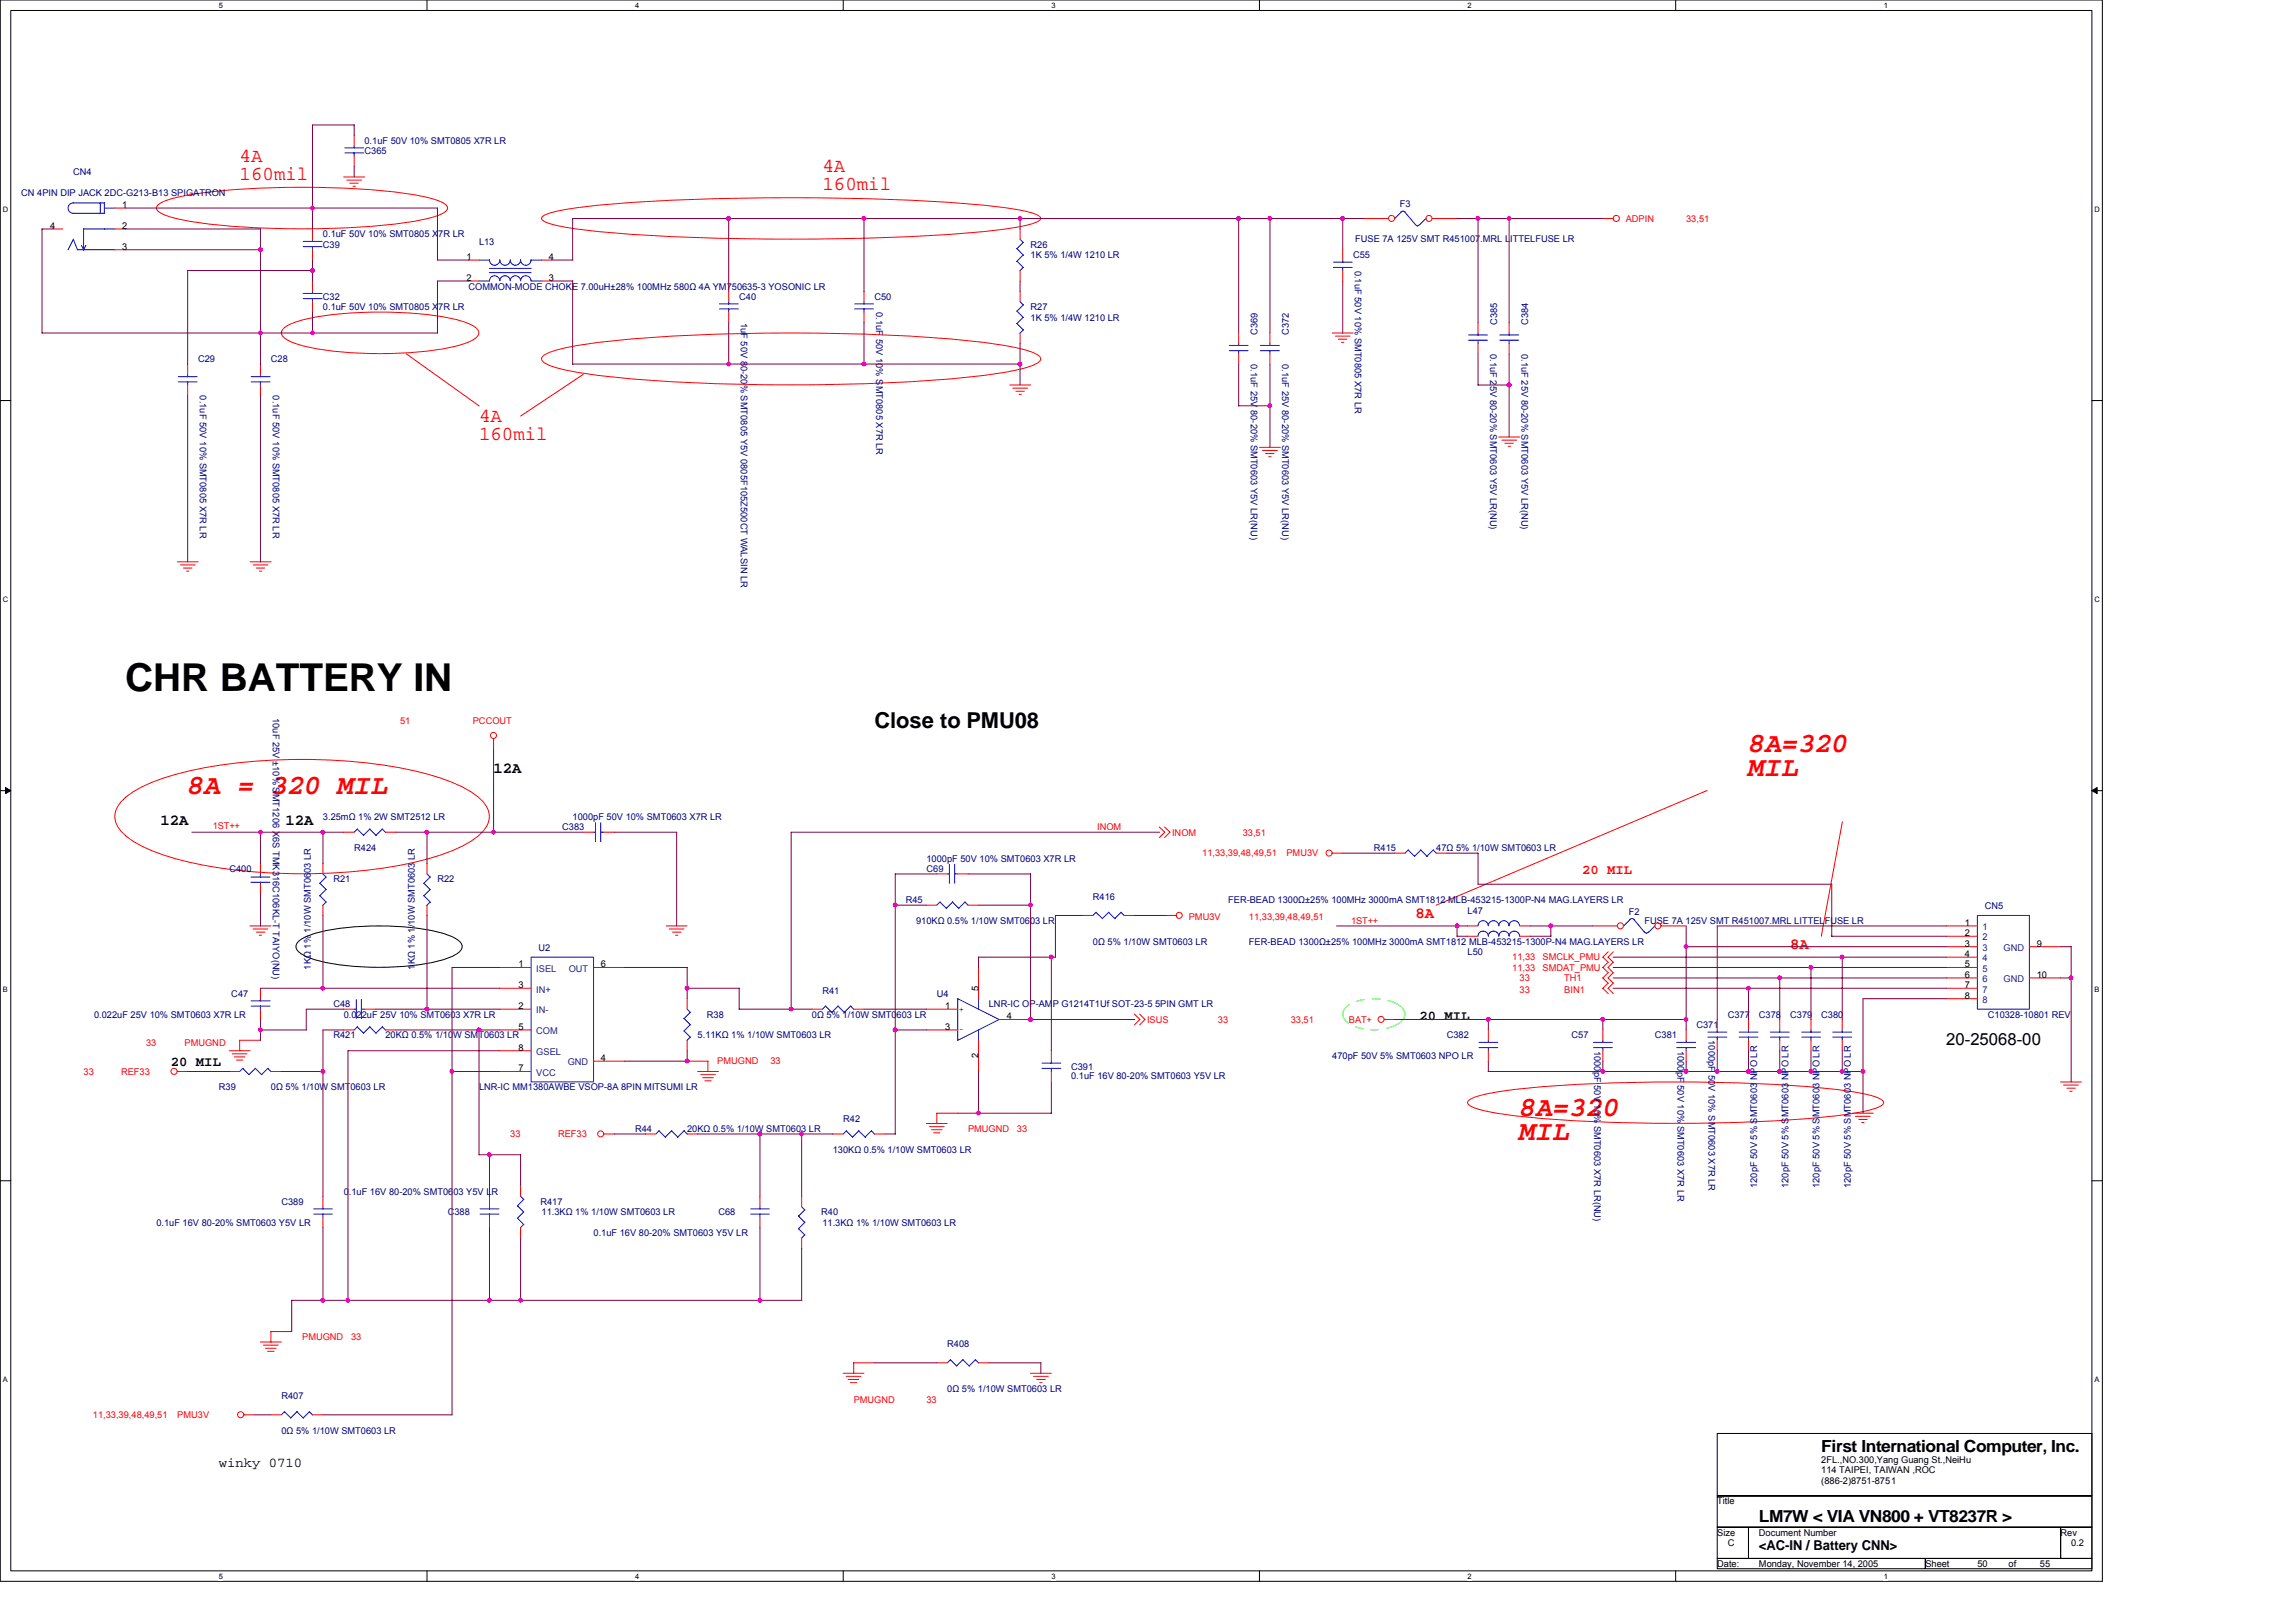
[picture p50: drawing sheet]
<svg xmlns="http://www.w3.org/2000/svg" width="297mm" height="210mm" viewBox="0 0 297 210" stroke-linecap="round" stroke-linejoin="round" font-family="sans-serif">
<defs><g id="words">
<text font-size="5" x="16.2" y="89.4">CHR BATTERY IN</text>
<g font-size="3.6" fill="#f00">
<text x="226.2" y="97.3">8A=320</text>
<text x="226.2" y="100.4">MIL</text>
<text x="24.3" y="102.7">8A = 320 MIL</text>
<text x="196.6" y="144.4">8A=320</text>
<text x="196.6" y="147.5">MIL</text>
</g>
<text font-size="2.8" x="113.1" y="94.2">Close to PMU08</text>
<g font-size="2.6" fill="#f00">
<text x="31" y="20.9">4A</text>
<text x="31" y="23.3">160mil</text>
<text x="106.4" y="22.2">4A</text>
<text x="106.4" y="24.6">160mil</text>
<text x="62" y="54.6">4A</text>
<text x="62" y="56.9">160mil</text>
</g>
<g font-size="2.2">
<text x="251.8" y="135.2">20-25068-00</text>
<text x="235.6" y="187.9">First International Computer, Inc.</text>
<text x="227.6" y="197">LM7W &lt; VIA VN800 + VT8237R &gt;</text>
</g>
<g font-size="2">
<text x="63.9" y="100">12A</text>
<text x="20.8" y="106.7">12A</text>
<text x="36.9" y="106.7">12A</text>
</g>
<g font-size="2" fill="#f00">
<text x="183.1" y="118.8">8A</text>
<text x="231.6" y="122.9">8A</text>
</g>
<text font-size="1.8" fill="#f00" x="204.7" y="113.2">20 MIL</text>
<g font-size="1.8">
<text x="22.1" y="137.9">20 MIL</text>
<text x="183.7" y="132">20 MIL</text>
<text x="28.3" y="189.8">winky 0710</text>
<text x="227.6" y="200.6">&lt;AC-IN / Battery CNN&gt;</text>
</g>
<g font-size="1.2" fill="#000080">
<text x="9.5" y="22.6">CN4</text>
<text x="47.2" y="20">C365</text>
<text x="47.2" y="18.6">0.1uF 50V 10% SMT0805 X7R LR</text>
<text x="2.7" y="25.3">CN 4PIN DIP JACK 2DC-G213-B13 SPIGATRON</text>
<text x="181.1" y="26.8">F3</text>
<text x="41.8" y="32.1">C39</text>
<text x="41.8" y="30.7">0.1uF 50V 10% SMT0805 X7R LR</text>
<text x="62" y="31.7">L13</text>
<text x="133.3" y="32.1">R26</text>
<text x="133.3" y="33.4">1K 5% 1/4W 1210 LR</text>
<text x="175" y="33.4">C55</text>
<text x="175.3" y="35" transform="rotate(90 175.3 35)">0.1uF 50V 10% SMT0805 X7R LR</text>
<text x="175.3" y="31.3">FUSE 7A 125V SMT R451007.MRL LITTELFUSE LR</text>
<text x="41.8" y="38.8">C32</text>
<text x="41.8" y="40.2">0.1uF 50V 10% SMT0805 X7R LR</text>
<text x="60.6" y="37.5">COMMON-MODE CHOKE 7.00uH±28% 100MHz 580Ω 4A YM750635-3 YOSONIC LR</text>
<text x="95.6" y="38.8">C40</text>
<text x="95.9" y="41.7" transform="rotate(90 95.9 41.7)">1uF 50V 80-20% SMT0805 Y5V 0805F105Z500CT WALSIN LR</text>
<text x="113.1" y="38.8">C50</text>
<text x="113.3" y="40.4" transform="rotate(90 113.3 40.4)">0.1uF 50V 10% SMT0805 X7R LR</text>
<text x="133.3" y="40.2">R27</text>
<text x="133.3" y="41.5">1K 5% 1/4W 1210 LR</text>
<text x="25.6" y="46.9">C29</text>
<text x="35" y="46.9">C28</text>
<text x="161.8" y="47.1" transform="rotate(90 161.8 47.1)">0.1uF 25V 80-20% SMT0603 Y5V LR(NU)</text>
<text x="162.7" y="43.3" transform="rotate(-90 162.7 43.3)">C369</text>
<text x="165.9" y="47.1" transform="rotate(90 165.9 47.1)">0.1uF 25V 80-20% SMT0603 Y5V LR(NU)</text>
<text x="166.7" y="43.3" transform="rotate(-90 166.7 43.3)">C372</text>
<text x="192.8" y="45.8" transform="rotate(90 192.8 45.8)">0.1uF 25V 80-20% SMT0603 Y5V LR(NU)</text>
<text x="193.7" y="42" transform="rotate(-90 193.7 42)">C385</text>
<text x="196.8" y="45.8" transform="rotate(90 196.8 45.8)">0.1uF 25V 80-20% SMT0603 Y5V LR(NU)</text>
<text x="197.7" y="42" transform="rotate(-90 197.7 42)">C384</text>
<text x="25.8" y="51.2" transform="rotate(90 25.8 51.2)">0.1uF 50V 10% SMT0805 X7R LR</text>
<text x="35.3" y="51.2" transform="rotate(90 35.3 51.2)">0.1uF 50V 10% SMT0805 X7R LR</text>
<text x="35.3" y="92.9" transform="rotate(90 35.3 92.9)">10uF 25V ±10% SMT1206 X6S TMK316C106KL-T TAIYO(NU)</text>
<text x="41.8" y="106.1">3.25mΩ 1% 2W SMT2512 LR</text>
<text x="72.7" y="107.5">C383</text>
<text x="74.1" y="106.1">1000pF 50V 10% SMT0603 X7R LR</text>
<text x="29.7" y="112.8">C400</text>
<text x="45.8" y="110.2">R424</text>
<text x="119.9" y="112.8">C69</text>
<text x="119.9" y="111.5">1000pF 50V 10% SMT0603 X7R LR</text>
<text x="177.8" y="110.2">R415</text>
<text x="185.8" y="110.2">47Ω 5% 1/10W SMT0603 LR</text>
<text x="43.1" y="114.2">R21</text>
<text x="56.6" y="114.2">R22</text>
<text x="117.2" y="116.9">R45</text>
<text x="118.5" y="119.6">910KΩ 0.5% 1/10W SMT0603 LR</text>
<text x="141.4" y="116.5">R416</text>
<text x="158.9" y="116.9">FER-BEAD 1300Ω±25% 100MHz 3000mA SMT1812 MLB-453215-1300P-N4 MAG.LAYERS LR</text>
<text x="189.9" y="118.2">L47</text>
<text x="210.7" y="118.4">F2</text>
<text x="212.7" y="119.6">FUSE 7A 125V SMT R451007.MRL LITTELFUSE LR</text>
<text x="256.8" y="117.7">CN5</text>
<text x="40.2" y="125.5" transform="rotate(-90 40.2 125.5)">1KΩ 1% 1/10W SMT0603 LR</text>
<text x="53.7" y="125.5" transform="rotate(-90 53.7 125.5)">1KΩ 1% 1/10W SMT0603 LR</text>
<text x="69.7" y="123.1">U2</text>
<text x="141.4" y="122.3">0Ω 5% 1/10W SMT0603 LR</text>
<text x="161.6" y="122.3">FER-BEAD 1300Ω±25% 100MHz 3000mA SMT1812 MLB-453215-1300P-N4 MAG.LAYERS LR</text>
<text x="189.9" y="123.6">L50</text>
<text x="12.2" y="131.7">0.022uF 25V 10% SMT0603 X7R LR</text>
<text x="29.9" y="129">C47</text>
<text x="43.1" y="130.3">C48</text>
<text x="44.5" y="131.7">0.022uF 25V 10% SMT0603 X7R LR</text>
<text x="91.5" y="131.7">R38</text>
<text x="105" y="131.7">0Ω 5% 1/10W SMT0603 LR</text>
<text x="106.4" y="128.6">R41</text>
<text x="121.2" y="129">U4</text>
<text x="127.9" y="130.3">LNR-IC OP-AMP G1214T1Uf SOT-23-5 5PIN GMT LR</text>
<text x="223.5" y="131.7">C377</text>
<text x="227.6" y="131.7">C378</text>
<text x="231.6" y="131.7">C379</text>
<text x="235.6" y="131.7">C380</text>
<text x="257.2" y="131.7">C10328-10801 REV</text>
<text x="43.1" y="134.4">R421</text>
<text x="49.9" y="134.4">20KΩ 0.5% 1/10W SMT0603 LR</text>
<text x="90.3" y="134.4">5.11KΩ 1% 1/10W SMT0603 LR</text>
<text x="172.4" y="137.1">470pF 50V 5% SMT0603 NPO LR</text>
<text x="187.2" y="134.4">C382</text>
<text x="203.3" y="134.4">C57</text>
<text x="206.2" y="136" transform="rotate(90 206.2 136)">1000pF 50V 10% SMT0603 X7R LR(NU)</text>
<text x="214.1" y="134.4">C381</text>
<text x="217" y="136" transform="rotate(90 217 136)">1000pF 50V 10% SMT0603 X7R LR</text>
<text x="219.5" y="133">C371</text>
<text x="221" y="134.6" transform="rotate(90 221 134.6)">1000pF 50V 10% SMT0603 X7R LR</text>
<text x="28.3" y="141.1">R39</text>
<text x="35" y="141.1">0Ω 5% 1/10W SMT0603 LR</text>
<text x="62" y="141.1">LNR-IC MM1380AWBE VSOP-8A 8PIN MITSUMI LR</text>
<text x="138.6" y="138.4">C391</text>
<text x="138.6" y="139.6">0.1uF 16V 80-20% SMT0603 Y5V LR</text>
<text x="82.2" y="146.5">R44</text>
<text x="88.9" y="146.5">20KΩ 0.5% 1/10W SMT0603 LR</text>
<text x="107.7" y="149.2">130KΩ 0.5% 1/10W SMT0603 LR</text>
<text x="109.1" y="145.2">R42</text>
<text x="36.4" y="155.9">C389</text>
<text x="44.5" y="154.6">0.1uF 16V 80-20% SMT0603 Y5V LR</text>
<text x="69.9" y="155.9">R417</text>
<text x="227.3" y="153.8" transform="rotate(-90 227.3 153.8)">120pF 50V 5% SMT0603 NPO LR</text>
<text x="231.4" y="153.8" transform="rotate(-90 231.4 153.8)">120pF 50V 5% SMT0603 NPO LR</text>
<text x="235.4" y="153.8" transform="rotate(-90 235.4 153.8)">120pF 50V 5% SMT0603 NPO LR</text>
<text x="239.5" y="153.8" transform="rotate(-90 239.5 153.8)">120pF 50V 5% SMT0603 NPO LR</text>
<text x="20.2" y="158.6">0.1uF 16V 80-20% SMT0603 Y5V LR</text>
<text x="57.9" y="157.3">C388</text>
<text x="70.1" y="157.3">11.3KΩ 1% 1/10W SMT0603 LR</text>
<text x="76.8" y="160">0.1uF 16V 80-20% SMT0603 Y5V LR</text>
<text x="92.9" y="157.3">C68</text>
<text x="106.3" y="157.3">R40</text>
<text x="106.4" y="158.6">11.3KΩ 1% 1/10W SMT0603 LR</text>
<text x="122.6" y="174.4">R408</text>
<text x="36.4" y="181.1">R407</text>
<text x="36.4" y="185.5">0Ω 5% 1/10W SMT0603 LR</text>
<text x="122.6" y="180.1">0Ω 5% 1/10W SMT0603 LR</text>
</g>
<g font-size="1.2">
<text x="6.5" y="29.6">4</text>
<text x="15.8" y="26.9">1</text>
<text x="15.8" y="29.6">2</text>
<text x="15.8" y="32.3">3</text>
<text x="60.3" y="33.6">1</text>
<text x="71" y="33.6">4</text>
<text x="60.3" y="36.3">2</text>
<text x="71" y="36.3">3</text>
<text x="254.2" y="119.8">1</text>
<text x="67.1" y="125.2">1</text>
<text x="77.7" y="125.2">6</text>
<text x="254.2" y="121.1">2</text>
<text x="254.2" y="122.5">3</text>
<text x="254.2" y="123.8">4</text>
<text x="254.2" y="125.2">5</text>
<text x="263.5" y="122.5">9</text>
<text x="67.1" y="130.6">2</text>
<text x="67.1" y="127.9">3</text>
<text x="122.3" y="130.6">1</text>
<text x="126.6" y="128.3" transform="rotate(-90 126.6 128.3)">5</text>
<text x="130.2" y="131.9">4</text>
<text x="254.2" y="126.5">6</text>
<text x="254.2" y="127.9">7</text>
<text x="254.2" y="129.2">8</text>
<text x="263.5" y="126.5">10</text>
<text x="67.1" y="133.3">5</text>
<text x="67.1" y="136">8</text>
<text x="77.7" y="137.3">4</text>
<text x="122.3" y="133.3">3</text>
<text x="126.6" y="137" transform="rotate(-90 126.6 137)">2</text>
<text x="67.1" y="138.6">7</text>
<text x="235.6" y="189.3">2FL.,NO.300,Yang Guang St.,NeiHu</text>
<text x="235.6" y="190.6">114 TAIPEI, TAIWAN ,ROC</text>
<text x="222.2" y="194.7">Title</text>
<text x="235.6" y="192">(886-2)8751-8751</text>
<text x="222.2" y="198.7">Size</text>
<text x="222.2" y="202.8">Date:</text>
<text x="223.5" y="200.1">C</text>
<text x="227.6" y="198.7">Document Number</text>
<text x="227.6" y="202.8">Monday, November 14, 2005</text>
<text x="249.1" y="202.8">Sheet</text>
<text x="255.8" y="202.8">50</text>
<text x="259.9" y="202.8">of</text>
<text x="263.9" y="202.8">55</text>
<text x="266.6" y="198.7">Rev</text>
<text x="267.9" y="200.1">0.2</text>
</g>
<g font-size="1.2" fill="#f00">
<text x="210.3" y="28.7">ADPIN</text>
<text x="218.1" y="28.7">33,51</text>
<text x="51.7" y="93.7">51</text>
<text x="61.2" y="93.7">PCCOUT</text>
<text x="27.5" y="107.3">1ST++</text>
<text x="141.9" y="107.5">INOM</text>
<text x="151.6" y="108.1">INOM</text>
<text x="155.5" y="110.8">11,33,39,48,49,51</text>
<text x="160.8" y="108.1">33,51</text>
<text x="166.4" y="110.8">PMU3V</text>
<text x="153.8" y="119">PMU3V</text>
<text x="161.6" y="119">11,33,39,48,49,51</text>
<text x="174.8" y="119.6">1ST++</text>
<text x="195.6" y="124.3">11,33</text>
<text x="195.6" y="125.6">11,33</text>
<text x="199.6" y="124.3">SMCLK_PMU</text>
<text x="199.6" y="125.6">SMDAT_PMU</text>
<text x="196.6" y="128.5">33</text>
<text x="196.6" y="127">33</text>
<text x="202.4" y="128.5">BIN1</text>
<text x="202.4" y="127">TH1</text>
<text x="18.9" y="135.3">33</text>
<text x="23.9" y="135.3">PMUGND</text>
<text x="92.8" y="137.8">PMUGND</text>
<text x="99.7" y="137.8">33</text>
<text x="148.4" y="132.4">ISUS</text>
<text x="157.6" y="132.4">33</text>
<text x="167" y="132.4">33,51</text>
<text x="174.5" y="132.4">BAT+</text>
<text x="10.8" y="139.1">33</text>
<text x="15.7" y="139.1">REF33</text>
<text x="66" y="147.2">33</text>
<text x="72.2" y="147.2">REF33</text>
<text x="125.2" y="146.5">PMUGND</text>
<text x="131.6" y="146.5">33</text>
<text x="39.1" y="173.4">PMUGND</text>
<text x="45.4" y="173.4">33</text>
<text x="12" y="183.5">11,33,39,48,49,51</text>
<text x="22.9" y="183.5">PMU3V</text>
<text x="110.4" y="181.5">PMUGND</text>
<text x="119.9" y="181.5">33</text>
</g>
<g font-size="1.2" fill="#004080">
<text x="69.4" y="125.8">ISEL</text>
<text x="73.6" y="125.8">OUT</text>
<text x="256.5" y="120.4">1</text>
<text x="256.5" y="121.7">2</text>
<text x="256.5" y="123.1">3</text>
<text x="256.5" y="124.4">4</text>
<text x="256.5" y="125.8">5</text>
<text x="259.2" y="123.1">GND</text>
<text x="69.4" y="131.1">IN-</text>
<text x="69.4" y="128.4">IN+</text>
<text x="256.5" y="127.1">6</text>
<text x="256.5" y="128.4">7</text>
<text x="256.5" y="129.8">8</text>
<text x="259.2" y="127.1">GND</text>
<text x="69.4" y="133.8">COM</text>
<text x="69.4" y="136.5">GSEL</text>
<text x="73.4" y="137.9">GND</text>
<text x="69.4" y="139.2">VCC</text>
</g>
<g font-size="1.2" fill="#00f">
<text x="124" y="131">+</text>
<text x="124" y="133.6">-</text>
</g>
<g font-size="1">
<text x="28.3" y="1">5</text>
<text x="82.2" y="1">4</text>
<text x="136" y="1">3</text>
<text x="189.9" y="1">2</text>
<text x="243.7" y="1">1</text>
<text x=".4" y="27.4">D</text>
<text x="271" y="27.4">D</text>
<text x=".4" y="77.9">C</text>
<text x="271" y="77.9">C</text>
<text x=".4" y="128.4">B</text>
<text x="271" y="128.4">B</text>
<text x=".4" y="178.9">A</text>
<text x="271" y="178.9">A</text>
<text x="28.3" y="204.3">5</text>
<text x="82.2" y="204.3">4</text>
<text x="136" y="204.3">3</text>
<text x="189.9" y="204.3">2</text>
<text x="243.7" y="204.3">1</text>
</g>
</g></defs>
<path d="M0 0h272v204.6h-272zM1.4 1.4h269.2v201.9h-269.2z" fill="none" stroke="#000" stroke-width=".13"/>
<g fill="#fff">
<path d="M28.3 .1h.5v1.1h-.5z"/>
<path d="M28.3 203.4h.5v1.1h-.5z"/>
</g>
<path d="M55.2 0v1.4M55.2 203.3v1.3" fill="none" stroke="#000" stroke-width=".13"/>
<g fill="#fff">
<path d="M82.2 .1h.5v1.1h-.5z"/>
<path d="M82.2 203.4h.5v1.1h-.5z"/>
</g>
<path d="M109.1 0v1.4M109.1 203.3v1.3" fill="none" stroke="#000" stroke-width=".13"/>
<g fill="#fff">
<path d="M136 .1h.5v1.1h-.5z"/>
<path d="M136 203.4h.5v1.1h-.5z"/>
</g>
<path d="M162.9 0v1.4M162.9 203.3v1.3" fill="none" stroke="#000" stroke-width=".13"/>
<g fill="#fff">
<path d="M189.9 .1h.5v1.1h-.5z"/>
<path d="M189.9 203.4h.5v1.1h-.5z"/>
</g>
<path d="M216.8 0v1.4M216.8 203.3v1.3" fill="none" stroke="#000" stroke-width=".13"/>
<g fill="#fff">
<path d="M243.7 .1h.5v1.1h-.5z"/>
<path d="M243.7 203.4h.5v1.1h-.5z"/>
<path d="M.4 26.6h.7v1h-.7z"/>
<path d="M271 26.6h.6v1h-.6z"/>
<path d="M.4 77.1h.7v1h-.7z"/>
<path d="M271 77.1h.6v1h-.6z"/>
</g>
<path d="M0 51.8h1.4M270.6 51.8h1.4" fill="none" stroke="#000" stroke-width=".13"/>
<g fill="#fff">
<path d="M.4 127.6h.6v1h-.6z"/>
<path d="M271 127.6h.6v1h-.6z"/>
</g>
<path d="M0 102.3h1.4M270.6 102.3h1.4" fill="none" stroke="#000" stroke-width=".13"/>
<path d="M.7 101.9l.7 .4-.7 .4zM270.6 102.3l.7-.4v.8z" fill="#000" stroke="#000" stroke-width=".13"/>
<g fill="#fff">
<path d="M.4 178h.6v1.1h-.6z"/>
<path d="M271 178h.6v1.1h-.6z"/>
</g>
<path d="M38.7 121.7a12.7 12.7 0 0 1 5.8-1.6 37.4 37.4 0 0 1 12.7 .6 4.5 4.5 0 0 1 2.5 1.4l.1 .4-.1 .4a4.5 4.5 0 0 1-2.5 1.4 36 36 0 0 1-16.3 0 4.5 4.5 0 0 1-2.5-1.4l-.1-.4 .1-.4zM0 152.8h1.4M270.6 152.8h1.4M222.2 185.5h48.4v8.1h-48.4zM222.2 193.6h48.4v4h-48.4zM222.2 197.6h4v4.1h-4zM226.2 197.6h40.4v4.1h-40.4zM266.6 197.6h4v4.1h-4zM222.2 201.7h26.9v1.3h-26.9zM249.1 201.7h21.5v1.3h-21.5z" fill="none" stroke="#000" stroke-width=".13"/>
<g fill="none" stroke="#f00" stroke-width=".13">
<path d="M45.8 17.5v1.4M6.8 29.6h1.3M14.9 26.9h1.3M14.9 32.3h1.3M14.9 29.6h1.3M20.4 26.6a5.7 5.7 0 0 1 2.8-1.1 91.7 91.7 0 0 1 20.2-1.2 59.5 59.5 0 0 1 12.6 1.4l1.4 .6 .4 .3 .1 .3-.1 .3a5.8 5.8 0 0 1-2.8 1.2 91.4 91.4 0 0 1-20.3 1.1 59.5 59.5 0 0 1-12.6-1.4l-1.4-.6-.3-.3-.2-.3zM40.4 29.6v1.4M40.4 32.3v1.4M40.4 36.4v1.3M40.4 39.1v1.3M44.5 22.9h2.7M44.9 23.3h1.9"/>
<path d="M45.3 23.7h1.1M45.7 24.1h.3M45.8 20.2v1.3M60.6 36.4h1.4M60.6 33.7h1.4M70.1 36.4h1.3M70.1 33.7h1.3M70.2 28a7.4 7.4 0 0 1 3-.9 194.9 194.9 0 0 1 26.2-1.5 268.6 268.6 0 0 1 29.3 1.1l1.5 .2a12.5 12.5 0 0 1 4.3 1.1l.1 .3-.1 .2a7.4 7.4 0 0 1-3 .9 193.8 193.8 0 0 1-26.2 1.5 265.5 265.5 0 0 1-29.3-1.1l-1.5-.2a12.4 12.4 0 0 1-4.3-1.1l-.1-.2zM94.3 37.7v1.4M111.8 37.7v1.4M132 29.6v1.4M132 35v1.4"/>
<path d="M132 37.7v1.4M173.7 32.3v1.4M173.7 35v1.4M176.4 28.3h3.2M185.3 28.3h3.2M207.4 28.3h1.3M24.3 47.1v1.4M24.3 49.8v1.4M33.7 47.1v1.4M33.7 49.8v1.4M36.9 42.4a14.1 14.1 0 0 1 5.8-1.7 51.5 51.5 0 0 1 16.6 .7 4.7 4.7 0 0 1 2.5 1.3l.2 .4-.2 .3a4.7 4.7 0 0 1-2.5 1.3 49.4 49.4 0 0 1-20.2 0 4.7 4.7 0 0 1-2.6-1.3l-.1-.3 .1-.4zM52.6 45.8l9.4 6.7"/>
<path d="M70.2 46.1a6.5 6.5 0 0 1 3-1.1 131.1 131.1 0 0 1 20.6-1.8 250.9 250.9 0 0 1 33.2 1.1 24 24 0 0 1 7.1 1.5l.4 .3 .1 .3-.1 .3a6.4 6.4 0 0 1-3 1.2 130.4 130.4 0 0 1-20.6 1.8 249.9 249.9 0 0 1-33.3-1.1 23.7 23.7 0 0 1-7-1.6l-.4-.3-.1-.3zM75.5 48.5l-8.2 5.3M94.3 40.4v1.3M111.8 40.4v1.3M130.6 49.8h2.7M131 50.2h1.9M131.4 50.6h1.1M131.8 51h.3M132 43.1v1.3M160.2 43.1v1.3M160.2 45.8v1.3M162.9 57.9h2.7"/>
<path d="M163.3 58.3h1.9M163.7 58.7h1.1M164.1 59.1h.3M164.3 43.1v1.3M164.3 45.8v1.3M172.4 43.1h2.7M172.8 43.5h1.9M173.1 43.9h1.1M173.6 44.3h.3M191.2 41.7v1.4M191.2 44.4v1.4M193.9 56.6h2.7"/>
<path d="M194.3 57h1.9M194.7 57.4h1.1M195.1 57.8h.3M195.2 41.7v1.4M195.2 44.4v1.4M22.9 72.7h2.8M23.3 73.1h1.9M23.7 73.5h1.1M24.1 73.9h.3M32.4 72.7h2.7M32.8 73.1h1.9M33.1 73.5h1.1"/>
<path d="M33.6 73.9h.3M63.9 95.6v1.3M15.8 103.6a15.8 15.8 0 0 1 6.9-3.4 70.6 70.6 0 0 1 27.3-1.1 32.4 32.4 0 0 1 10.7 3.2 5.2 5.2 0 0 1 2.5 2.7 2.74 2.74 0 0 1-.9 2.7 15.8 15.8 0 0 1-6.9 3.4 70.3 70.3 0 0 1-27.3 1.2 32.2 32.2 0 0 1-10.6-3.3 5.2 5.2 0 0 1-2.5-2.6 2.74 2.74 0 0 1 .8-2.8zM32.3 119.8h2.7M33.7 111.7v1.4M33.7 114.4v1.4M41.8 111.7v1.4M41.8 117.1v1.4M44.5 107.7h1.3M49.9 107.7h1.3M55.2 111.7v1.4M55.2 117.1v1.4"/>
<path d="M75.4 107.7h1.4M78.1 107.7h1.4M86.2 119.8h2.7M119.9 117.1h1.3M121.2 113.1h1.4M123.9 113.1h1.3M125.2 117.1h1.4M140.1 118.5h1.3M145.4 118.5h1.4M150 107l.7 .7-.7 .7M150.7 107l.7 .7-.7 .7M150.8 118.5h1.4"/>
<path d="M172.3 110.4h1.4M180.4 110.4h1.4M185.8 110.4h1.4M189.9 119.8h1.3M196.6 119.8h1.3M206 119.8h3.3M214.9 119.8h3.2M220.8 102.3l-35 14.8M238.4 106.3l-2.8 14.9M251.8 119.8h4M22.9 138.7h1.4M29.7 136h2.7"/>
<path d="M29.7 138.7h1.3M30.1 136.4h1.9M30.3 136.8h1.4M30.6 137.2h.8M31 134.6h2.7M31 134.6v1.4M32.7 120.2h1.9M33.2 120.6h1.1M33.5 121h.3M33.7 127.9v1.3M33.7 130.6v1.3M35 138.7h1.4"/>
<path d="M44.5 130.6h1.3M44.5 133.3h1.3M47.2 130.6h1.3M49.9 133.3h1.3M64.7 138.7h4M64.7 136h4M64.7 125.2h4M64.7 130.6h4M64.7 127.9h4M64.7 133.3h4M76.8 137.3h4M76.8 125.2h4"/>
<path d="M86.6 120.2h1.9M87 120.6h1.1M87.4 121h.3M88.9 137.3h2.7v1.4M88.9 129.2v1.4M88.9 134.6v1.4M90.3 138.7h2.7M90.7 139.1h1.9M90.9 139.5h1.4M91.2 139.9h.8M105 130.6h1.4M110.4 130.6h1.4"/>
<path d="M119.9 130.6h4M119.9 133.3h4M126.6 125.2v4M126.6 134.6v4.1M129.3 131.9h4M136 136v1.3M136 138.7v1.3M146.8 131.2l.7 .7-.7 .7M147.4 131.2l.7 .7-.7 .7M179.1 131.9h1.3M189.9 121.2h1.3M192.5 133.3v1.3"/>
<path d="M192.5 136v1.3M196.6 121.2h1.3M207.4 133.3v1.3M207.4 136v1.3M208.1 127.2l-.7 .7 .7 .7M208.1 125.9l-.7 .7 .7 .7M208.1 123.2l-.7 .7 .7 .6M208.1 124.5l-.7 .7 .7 .7M208.7 127.2l-.7 .7 .7 .7M208.7 125.9l-.7 .7 .7 .7M208.7 123.2l-.7 .7 .7 .6M208.7 124.5l-.7 .7 .7 .7"/>
<path d="M218.1 133.3v1.3M218.1 136v1.3M222.2 131.9v1.4M222.2 134.6v1.4M226.2 131.9v1.4M226.2 134.6v1.4M230.2 131.9v1.4M230.2 134.6v1.4M234.3 131.9v1.4M234.3 134.6v1.4M238.3 131.9v1.4M238.3 134.6v1.4"/>
<path d="M251.8 125.2h4M251.8 127.9h4M251.8 121.2h4M251.8 122.5h4M251.8 123.9h4M251.8 126.6h4M251.8 129.2h4M262.5 122.5h4.1M262.5 126.6h4.1M41.8 154.8v1.4M41.8 157.5v1.4M63.3 154.8v1.4"/>
<path d="M63.3 157.5v1.4M67.3 153.5v1.3M67.3 158.9v1.3M78.1 146.7h1.4M83.5 146.7h1.4M88.9 146.7h1.4M98.3 154.8v1.4M98.3 157.5v1.4M103.7 154.8v1.4M107.7 146.7h1.4M113.1 146.7h1.4M119.8 145.4h2.8"/>
<path d="M120.2 145.8h1.9M120.5 146.2h1.4M120.8 146.6h.8M123.9 144.1h-2.7v1.3M190 142.4a7.4 7.4 0 0 1 3.1-1 144 144 0 0 1 20.9-1.4 178.5 178.5 0 0 1 25.6 1.3 10.5 10.5 0 0 1 4 1.1l.1 .3-.1 .2a6.4 6.4 0 0 1-2.8 1 134.3 134.3 0 0 1-21.4 1.5 176.1 176.1 0 0 1-25.4-1.3 10.5 10.5 0 0 1-4-1.2l-.1-.2zM239.6 144.1h2.8M240 144.5h2M240.5 144.9h1.1M240.9 145.3h.2M266.6 140h2.7M267 140.4h1.9M267.4 140.8h1.1"/>
<path d="M267.8 141.2h.3M33.7 173.7h2.7M34.1 174.1h1.9M34.4 174.5h1.3M34.6 174.9h.9M35 172.3h2.7M35 172.3v1.4M103.7 160.2v1.3M109.1 177.7h2.7M109.5 178.1h1.9M109.7 178.5h1.4M110 178.9h.8"/>
<path d="M110.4 176.4h2.7M110.4 176.4v1.3M121.2 176.4h1.4M126.6 176.4h1.3M133.3 177.7h2.7M133.7 178.1h1.9M134.1 178.5h1.1M134.5 178.9h.3M31.5 183.1h1.4M35 183.1h1.4M40.4 183.1h1.4"/>
<circle cx="180" cy="28.3" r=".39"/>
<circle cx="184.9" cy="28.3" r=".39"/>
<circle cx="209.1" cy="28.3" r=".4"/>
<circle cx="63.8" cy="95.2" r=".39"/>
<circle cx="152.6" cy="118.5" r=".39"/>
<circle cx="171.9" cy="110.4" r=".39"/>
<circle cx="209.6" cy="119.8" r=".39"/>
<circle cx="214.5" cy="119.8" r=".39"/>
<circle cx="22.5" cy="138.6" r=".4"/>
<circle cx="178.7" cy="131.9" r=".39"/>
<circle cx="77.7" cy="146.7" r=".39"/>
<circle cx="31.1" cy="183.1" r=".4"/>
</g>
<path d="M174.1 130.4a6.1 6.1 0 0 1 5.4-1 3.1 3.1 0 0 1 2.1 1.4 1.35 1.35 0 0 1-.7 1.7 6.9 6.9 0 0 1-6.3 0 1.31 1.31 0 0 1-.5-2.1z" fill="none" stroke="#0f0" stroke-width=".13" stroke-dasharray="3 1 1 1 1 1"/>
<g fill="none" stroke="#00f" stroke-width=".13">
<path d="M44.6 19.8h2.5M44.6 19.1h2.5M45.8 18.9v.3M45.8 19.8v.4M9.5 26.3a.67 .67 0 0 0-.7 .6 .67 .67 0 0 0 .7 .7h4M9.5 26.3h4M9.5 31l.5 1.3M9.5 30.9l-.7 1.4M10 32.3h4.9M10.5 31.8l.3 .5M11.1 31.7l-.3 .6M13 26.3v1.3"/>
<path d="M13.5 26.3v1.3M13.5 26.9h1.4M14.9 29.6h-4.1v2.7M39.2 31.9h2.5M39.2 31.2h2.5M39.2 38.7h2.5M39.2 38h2.5M40.4 31v.3M40.4 31.9v.4M40.4 37.7v.3M40.4 38.6v.5M62 36.4l1.3-.1a.67 .67 0 0 1 .7-.6 .67 .67 0 0 1 .7 .6 .68 .68 0 0 1 .6-.6 .68 .68 0 0 1 .7 .6 .67 .67 0 0 1 .7-.6 .67 .67 0 0 1 .6 .6 .68 .68 0 0 1 .7-.6 .68 .68 0 0 1 .7 .6l1.4 .1"/>
<path d="M62 33.7h1.3M63.3 35.3h5.4M63.3 33.6a.67 .67 0 0 0 .7 .7 .67 .67 0 0 0 .7-.7 .68 .68 0 0 0 .6 .7 .68 .68 0 0 0 .7-.7 .67 .67 0 0 0 .7 .7 .67 .67 0 0 0 .6-.7 .68 .68 0 0 0 .7 .7 .68 .68 0 0 0 .7-.7M63.3 34.7h5.4M68.7 33.7h1.4M93.1 40h2.4M93.1 39.3h2.4M94.3 39.1v.2M94.3 40v.4M110.6 40h2.4M110.6 39.3h2.4M111.8 39.1v.2"/>
<path d="M111.8 40v.4M131.6 32.2l.8 .8M131.6 33.8l.8 .8M132 31l.4 .4M132 39.1l.4 .4M132.4 31.4l-.9 .8M132.4 33l-.9 .8M132.4 34.6l-.5 .4M132.4 39.5l-.9 .8M172.5 34.6h2.4M172.5 33.9h2.4M173.7 33.7v.3"/>
<path d="M173.7 34.6v.4M181.3 27.5l-.9 .8M181.8 27.5l1.3 1.6M181.8 27.4l-.3-.1-.3 .2M183.1 29l.3 .2 .2-.1M184.5 28.3l-.8 .8M23.1 49.4h2.4M23.1 48.7h2.4M24.3 48.5v.3M24.3 49.4v.4M32.5 49.4h2.4M32.5 48.7h2.4"/>
<path d="M33.7 48.5v.3M33.7 49.4v.4M131.6 40.3l.8 .8-.9 .8M131.6 41.9l.8 .8M132.4 42.7l-.5 .4M159 45.4h2.5M159 44.7h2.5M160.2 44.4v.3M160.2 45.4v.4M163.1 45.4h2.4M163.1 44.7h2.4M164.3 44.4v.3"/>
<path d="M164.3 45.4v.4M190 44h2.4M190 43.3h2.4M191.2 43.1v.3M191.2 44v.4M194 44h2.5M194 43.3h2.5M195.2 43.1v.3M195.2 44v.4M32.5 113.5h2.4M32.5 114.2h2.4M33.7 113.1v.4"/>
<path d="M33.7 114.2v.2M41.4 114.3l.8 .8M41.8 113.1l.4 .4M42.2 113.5l-.8 .8M42.2 115.1l-.8 .8 .8 .9M42.2 116.7l-.4 .5M46.2 107.3l.9 .8M46.2 107.3l-.4 .4M47.8 107.3l.9 .8M47.9 107.3l-.9 .8M49.5 107.3l.4 .4M49.5 107.3l-.9 .8"/>
<path d="M54.8 114.3l.9 .8M54.8 115.9l.9 .9M55.2 113.1l.5 .4M55.6 113.5l-.8 .8M55.6 115.1l-.8 .8M55.6 116.7l-.4 .5M76.8 107.7h.3M77 106.5v2.4M77.7 107.7h.4M77.7 106.5v2.4M121.2 117.1l.4-.4 .8 .9M122.6 113.1h.2"/>
<path d="M122.8 111.9v2.4M123.2 116.7l.9 .9M123.3 116.7l-.9 .8M123.5 113.1h.4M123.5 111.9v2.4M125.3 117.2l-.4-.5-.9 .8M141.8 118.1l.8 .8M141.8 118l-.4 .5M143.4 118.1l.8 .8M143.4 118l-.8 .9M145 118.1l.5 .4M145.1 118l-.9 .9"/>
<path d="M182.2 110l.8 .8M182.2 110l-.4 .4M183.8 110l.8 .8M183.8 110l-.8 .8M185.4 110l.4 .4M185.4 110l-.8 .8M191.2 119.8a.67 .67 0 0 1 .7-.7 .67 .67 0 0 1 .6 .7 .68 .68 0 0 1 .7-.7 .68 .68 0 0 1 .7 .7 .67 .67 0 0 1 .7-.7 .67 .67 0 0 1 .6 .7 .68 .68 0 0 1 .7-.7 .68 .68 0 0 1 .7 .7M210.8 119l.3-.1 .3 .1 1.3 1.6M210.9 119l-.8 .8M214.1 119.8l-.8 .8M255.8 118.5h6.7v12.1h-6.7zM31.4 138.3l.8 .8"/>
<path d="M31.4 138.2l-.4 .5M32.5 130.2h2.4M32.5 129.5h2.4M33 138.3l.9 .8M33.1 138.2l-.9 .9M33.7 129.2v.3M33.7 130.2v.4M34.6 138.3l.5 .4M34.7 138.2l-.9 .9M45.8 130.6h.3M46.1 129.3v2.5M46.2 132.9l.9 .8"/>
<path d="M46.2 132.9l-.4 .4M46.7 130.6h.5M46.8 129.3v2.5M47.8 132.9l.9 .8M47.9 132.9l-.9 .8M49.5 132.9l.4 .4M49.5 132.9l-.9 .8M68.7 123.9h8.1v16.1h-8.1zM88.5 131.8l.8 .8M88.5 133.4l.8 .8M88.9 130.6l.4 .4M89.3 131l-.8 .8"/>
<path d="M89.3 132.6l-.8 .8M89.3 134.2l-.4 .4M106.8 130.2l.8 .8M106.8 130.2l-.4 .4M108.4 130.2l.8 .8M108.4 130.2l-.8 .8M110 130.2l.5 .4M110.1 130.2l-.9 .8M123.9 129.2l5.4 2.8M123.9 129.2v5.4M126.6 129.2v1.4M126.6 133.3v1.3"/>
<path d="M129.3 131.9l-5.4 2.7M134.8 138.3h2.4M134.8 137.6h2.4M136 137.3v.3M136 138.2v.5M191.2 121.1a.67 .67 0 0 1 .7-.6 .67 .67 0 0 1 .6 .6 .68 .68 0 0 1 .7-.6 .68 .68 0 0 1 .7 .6 .67 .67 0 0 1 .7-.6 .67 .67 0 0 1 .6 .6 .68 .68 0 0 1 .7-.6 .68 .68 0 0 1 .7 .6M191.3 135.6h2.5M191.3 134.9h2.5M192.5 134.6v.3M192.5 135.6v.4M206.2 135.6h2.4M206.2 134.9h2.4"/>
<path d="M207.4 134.6v.3M207.4 135.6v.4M212.8 120.6l.2 .2 .3-.2M216.9 135.6h2.5M216.9 134.9h2.5M218.1 134.6v.3M218.1 135.6v.4M221 134.2h2.4M221 133.6h2.4M222.2 133.3v.3M222.2 134.2v.4M225 134.2h2.4"/>
<path d="M225 133.6h2.4M226.2 133.3v.3M226.2 134.2v.4M229 134.2h2.5M229 133.6h2.5M230.2 133.3v.3M230.2 134.2v.4M233.1 134.2h2.4M233.1 133.6h2.4M234.3 133.3v.3M234.3 134.2v.4M237.1 134.2h2.5"/>
<path d="M237.1 133.6h2.5M238.3 133.3v.3M238.3 134.2v.4M40.6 157.1h2.4M40.6 156.4h2.4M41.8 156.2v.3M41.8 157.1v.4M62.1 157.1h2.5M62.1 156.4h2.5M63.3 156.2v.3M63.3 157.1v.4M66.9 156l.9 .9"/>
<path d="M66.9 157.6l.9 .9M67.3 154.8l.5 .4M67.8 155.2l-.9 .9M67.8 156.8l-.9 .9M67.8 158.5l-.5 .4M85.3 146.3l.8 .9M85.3 146.3l-.4 .4M86.9 146.3l.8 .9M86.9 146.3l-.8 .9M88.5 146.3l.4 .5M88.5 146.3l-.8 .9M97.1 157.1h2.4"/>
<path d="M97.1 156.4h2.4M98.3 156.2v.3M98.3 157.1v.4M103.3 159l.8 .8M103.7 156.2l.4 .4M104.1 156.6l-.8 .8 .8 .8M104.1 158.2l-.8 .8M104.1 159.8l-.4 .4M109.5 146.3l.8 .9M109.5 146.3l-.4 .4M111.1 146.3l-.8 .9M112.7 146.3l.5 .5"/>
<path d="M112.8 146.3l-.9 .9-.8-.9M122.6 176.4l.4-.5 .8 .9M124.6 176l.8 .8M124.6 175.9l-.8 .9M126.6 176.4l-.4-.5-.8 .9M36.8 182.7l.8 .8M36.8 182.7l-.4 .4M37.6 183.5l.8-.8 .8 .8M40 182.7l.4 .4M40 182.7l-.8 .8"/>
</g>
<g fill="none" stroke="#800040" stroke-width=".13">
<path d="M45.8 17.5v-1.3h-5.4v13.5M5.4 29.6h1.4M5.4 29.6v13.5M16.2 32.3h17.5M16.2 29.6h17.5v17.5M16.2 26.9h40.4M40.4 33.7v2.7M40.4 35h-16.1v12.1M45.8 21.5v1.4M56.6 26.9v6.8h4M60.6 36.4h-4v6.7M71.4 36.4h2.7"/>
<path d="M71.4 33.7h2.7M74.1 36.4v10.7h57.9M94.3 28.3v9.4M111.8 28.3v9.4M132 28.3v1.4M132 36.4v1.3M160.2 28.3v14.8M164.3 28.3v14.8M173.7 28.3v4M173.7 36.4v6.7M176.4 28.3h-102.3v5.4M188.5 28.3h18.9"/>
<path d="M191.2 28.3v13.4M195.2 28.3v13.5M5.4 43.1h51.2M24.3 51.2v21.5M33.7 51.2v21.5M40.4 40.4v2.7M94.3 41.7v5.4M111.8 41.7v5.4M132 44.4v5.4M160.2 47.1v5.4h4.1M164.3 47.1v10.8M191.2 45.8v4h4.1"/>
<path d="M195.2 45.8v10.8M63.9 96.9v10.8M24.8 107.7h19.7M33.7 107.7v4.1M33.7 115.8v4M41.8 107.7v4.1M41.8 118.5v9.4M51.2 107.7h24.2M55.2 107.7v4M55.2 118.5v12.1M79.5 107.7h8.1l-.1 12.1M115.8 117.1h4.1"/>
<path d="M121.2 113.1h-5.4v33.7M125.2 113.1h8.1M126.6 117.1h6.7M133.3 113.1v18.9M140.1 118.5h-3.6v5.4h-9.9M146.8 118.5h4M150 107.7h-47.6v22.9M172.9 119.8h17M173.7 110.4h6.8M187.2 110.4h4M188.5 119.8v1.4h1.4M191.2 114.4h45.8"/>
<path d="M191.2 110.4v4M197.9 119.8h8.1M200.6 119.8v1.4M218.1 119.8v13.5M237 114.4v6.8M251.8 119.8h-29.6v12.2M24.3 138.7h5.4M33.7 133.3h5.9M33.7 131.9v2.7M33.7 127.9h31M36.4 138.7h5.4M44.5 133.3h-2.7v21.5"/>
<path d="M44.5 130.6h-4.9v2.7M48.5 130.6h16.2M51.2 133.3h13.5M58.5 138.7h6.2M62 133.3v16.2M64.7 125.2h-6.2v57.9M64.7 136h-19.7v32.3M80.8 125.2h8.1v4.1M80.8 137.3h8.1M88.9 136v1.4M88.9 127.9h6.7v2.7M95.6 130.6h9.5"/>
<path d="M111.8 130.6h8.1M115.8 133.3h4.1M126.6 123.8v1.4M126.6 138.7v5.4M133.3 131.9h13.5M136 123.9v12.1M180.4 131.9h37.8M192.5 138.7h48.5M192.5 131.9v1.4M192.5 137.3v1.4M197.9 121.2h2.8M207.4 131.9v1.4"/>
<path d="M207.4 137.3v1.4M208.7 127.9h43.1M208.7 126.6h43.1M208.7 123.9h43.1M208.7 125.2h43.1M218.1 122.5h33.7M218.1 137.3v1.4M222.2 136v2.7M226.2 127.9v4.1M226.2 136v2.7M230.2 126.6v5.4M230.2 136v2.7"/>
<path d="M234.3 125.2v6.8M234.3 136v2.7M237 121.2h14.8M238.3 123.9v8.1M238.3 136v2.7M251.8 129.2h-10.8v14.9M266.6 126.6h1.4M266.6 122.5h1.4M267.9 122.5v17.5M41.8 158.9v9.4M62 149.4h5.4M63.3 149.4v5.4"/>
<path d="M63.3 158.9v9.4M67.3 149.4v4.1M79.5 146.7h4M90.2 146.7h17.6M98.3 146.7v8.1M98.3 158.9v9.4M103.7 146.7v8.1M114.5 146.7h1.3M123.9 144.1h12.1M136 140v4.1M67.3 160.2v8.1M103.7 161.5v6.8h-66v4"/>
<path d="M113.1 176.4h8.1M127.9 176.4h6.8M134.7 176.4v1.3M32.9 183.1h2.2M41.8 183.1h16.7"/>
</g>
<g fill="#f0f" stroke="#f0f" stroke-width=".13">
<circle cx="58.5" cy="138.6" r=".26"/>
<circle cx="63.9" cy="107.7" r=".26"/>
<circle cx="136" cy="123.9" r=".26"/>
<circle cx="133.3" cy="117.1" r=".26"/>
<circle cx="115.8" cy="117.1" r=".26"/>
<circle cx="200.6" cy="119.8" r=".27"/>
<circle cx="33.7" cy="107.7" r=".25"/>
<circle cx="188.5" cy="119.8" r=".26"/>
<circle cx="33.7" cy="32.3" r=".26"/>
<circle cx="40.4" cy="35" r=".26"/>
<circle cx="33.7" cy="133.3" r=".26"/>
<circle cx="115.8" cy="133.3" r=".27"/>
<circle cx="133.3" cy="131.9" r=".27"/>
<circle cx="102.4" cy="130.6" r=".26"/>
<circle cx="160.2" cy="28.3" r=".27"/>
<circle cx="230.2" cy="126.5" r=".27"/>
<circle cx="234.3" cy="125.2" r=".27"/>
<circle cx="192.5" cy="131.9" r=".27"/>
<circle cx="226.2" cy="127.9" r=".26"/>
<circle cx="218.1" cy="122.5" r=".26"/>
<circle cx="218.1" cy="131.9" r=".26"/>
<circle cx="238.3" cy="123.8" r=".25"/>
<circle cx="45" cy="168.3" r=".25"/>
<circle cx="88.9" cy="137.3" r=".26"/>
<circle cx="88.9" cy="127.9" r=".26"/>
<circle cx="67.3" cy="168.3" r=".25"/>
<circle cx="62" cy="133.3" r=".27"/>
<circle cx="41.8" cy="127.9" r=".26"/>
<circle cx="98.3" cy="146.7" r=".27"/>
<circle cx="63.3" cy="149.4" r=".26"/>
<circle cx="63.3" cy="168.3" r=".25"/>
<circle cx="41.8" cy="168.3" r=".26"/>
<circle cx="41.8" cy="138.6" r=".27"/>
<circle cx="103.7" cy="146.7" r=".26"/>
<circle cx="98.3" cy="168.3" r=".26"/>
<circle cx="41.8" cy="107.7" r=".26"/>
<circle cx="55.2" cy="130.6" r=".26"/>
<circle cx="33.7" cy="43.1" r=".25"/>
<circle cx="111.8" cy="47.1" r=".26"/>
<circle cx="111.8" cy="28.3" r=".27"/>
<circle cx="132" cy="28.3" r=".27"/>
<circle cx="230.2" cy="138.6" r=".27"/>
<circle cx="218.1" cy="138.6" r=".26"/>
<circle cx="173.7" cy="28.3" r=".27"/>
<circle cx="267.9" cy="126.5" r=".27"/>
<circle cx="226.2" cy="138.6" r=".27"/>
<circle cx="40.4" cy="43.1" r=".25"/>
<circle cx="241" cy="138.6" r=".27"/>
<circle cx="238.3" cy="138.6" r=".26"/>
<circle cx="94.3" cy="28.3" r=".26"/>
<circle cx="94.3" cy="47.1" r=".25"/>
<circle cx="132" cy="47.1" r=".26"/>
<circle cx="222.2" cy="138.6" r=".26"/>
<circle cx="234.3" cy="138.6" r=".27"/>
<circle cx="40.4" cy="26.9" r=".25"/>
<circle cx="55.2" cy="107.7" r=".26"/>
<circle cx="207.4" cy="131.9" r=".27"/>
<circle cx="207.4" cy="138.6" r=".27"/>
<circle cx="126.6" cy="144" r=".26"/>
<circle cx="195.2" cy="28.3" r=".26"/>
<circle cx="191.2" cy="28.3" r=".26"/>
<circle cx="164.3" cy="28.3" r=".26"/>
<circle cx="195.2" cy="49.8" r=".25"/>
<circle cx="164.3" cy="52.5" r=".26"/>
</g>
<use href="#words"/>
</svg>
